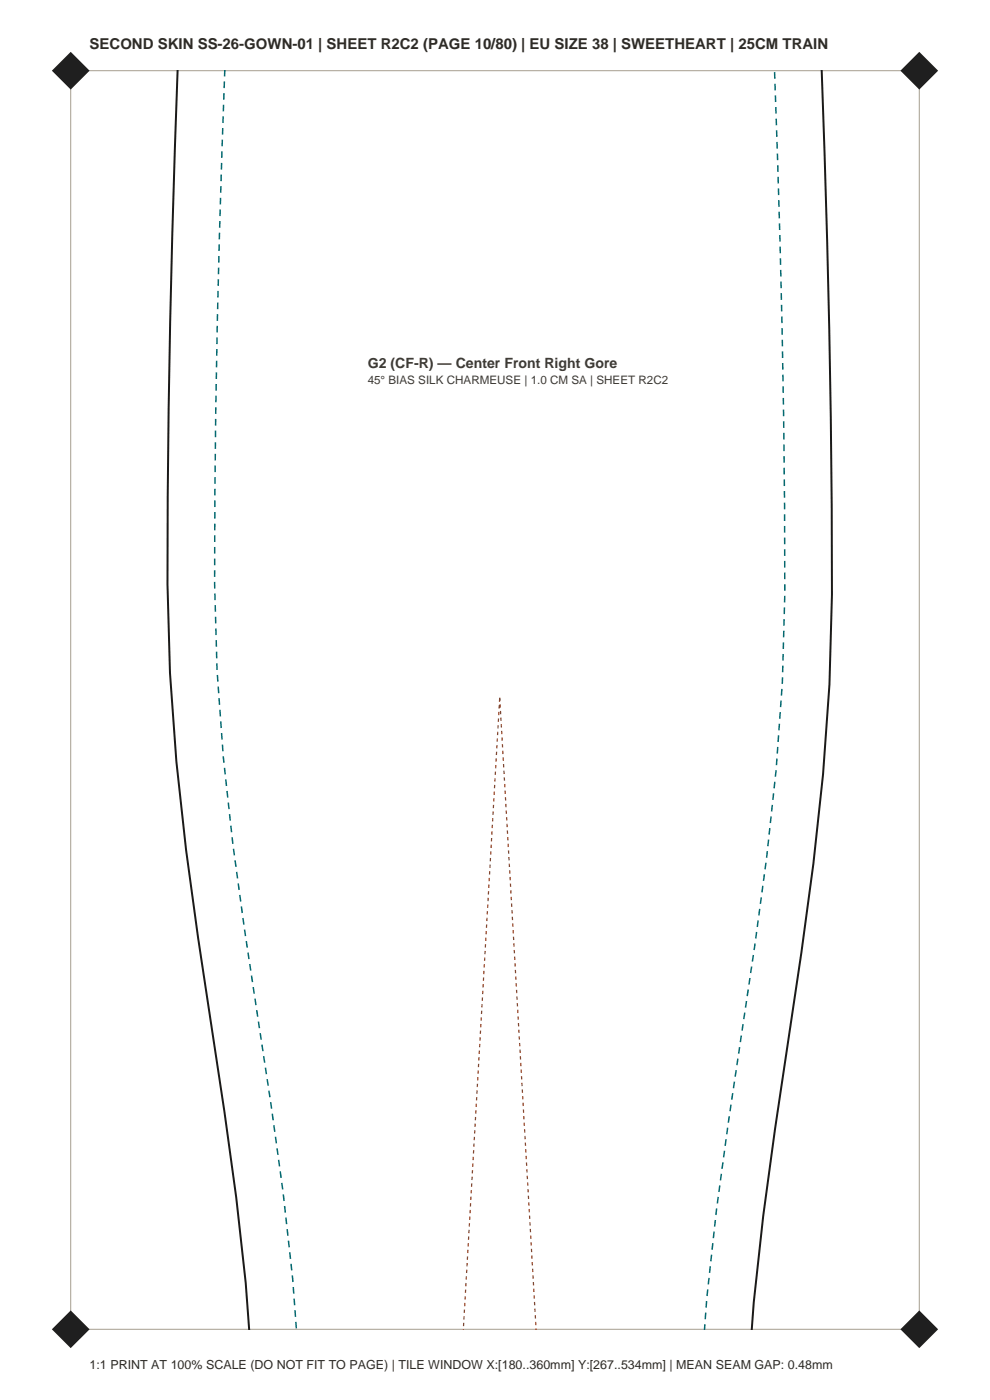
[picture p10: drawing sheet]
<svg xmlns="http://www.w3.org/2000/svg" width="210mm" height="297mm" viewBox="0 0 210 297" stroke-linecap="round" stroke-linejoin="round" font-family="sans-serif">
<defs><g id="words">
<text font-size="3.2" fill="#2e2b26" x="19" y="10.5">SECOND SKIN SS-26-GOWN-01 | SHEET R2C2 (PAGE 10/80) | EU SIZE 38 | SWEETHEART | 25CM TRAIN</text>
<text font-size="3" fill="#403b33" x="78" y="78">G2 (CF-R) — Center Front Right Gore</text>
<text font-size="2.6" fill="#2e2b26" x="19" y="290.5">1:1 PRINT AT 100% SCALE (DO NOT FIT TO PAGE) | TILE WINDOW X:[180..360mm] Y:[267..534mm] | MEAN SEAM GAP: 0.48mm</text>
<text font-size="2.5" fill="#403b33" x="78" y="81.5">45° BIAS SILK CHARMEUSE | 1.0 CM SA | SHEET R2C2</text>
</g></defs>
<path d="M15 15h180v267h-180z" fill="none" stroke="#a69e8f" stroke-width=".21"/>
<g fill="#1f1f1f">
<path d="M11 282l4-4 4 4-4 4z" fill-rule="evenodd"/>
<path d="M191 282l4-4 4 4-4 4z" fill-rule="evenodd"/>
<path d="M11 15l4-4 4 4-4 4z" fill-rule="evenodd"/>
<path d="M191 15l4-4 4 4-4 4z" fill-rule="evenodd"/>
</g>
<path d="M37.7 14.9l-.6 16.5a2739.8 2739.8 0 0 0-1.6 92.5 520.3 520.3 0 0 0 6.5 75l5.6 36.9 2.5 18.2 2 18.1 .8 10M174.3 14.9l.6 17.5a2813.6 2813.6 0 0 1 1.6 93.8 534 534 0 0 1-6.5 75.9l-5.6 37.4-2.5 18.5-2 18.3-.4 5.8" fill="none" stroke="#1a1a1a" stroke-width=".42"/>
<path d="M164.3 14.9l.6 17.8a2806.6 2806.6 0 0 1 1.6 93.3 524.2 524.2 0 0 1-6.4 74.7l-5.6 37.4-2.5 18.6-2.1 18.7-.5 6.7M62.9 282.1l-.8-10.9-2.1-18.4-2.5-18.4-5.6-36.9a512.9 512.9 0 0 1-6.3-92.1 2910.1 2910.1 0 0 1 2.1-90.5" fill="none" stroke="#036970" stroke-width=".32" stroke-dasharray="1.4 1.1" stroke-linecap="butt"/>
<path d="M106 148l7.7 134.1M98.3 282.1l7.7-134.1" fill="none" stroke="#9e401f" stroke-width=".26" stroke-dasharray=".7 .7" stroke-linecap="butt"/>
<use href="#words"/>
</svg>
